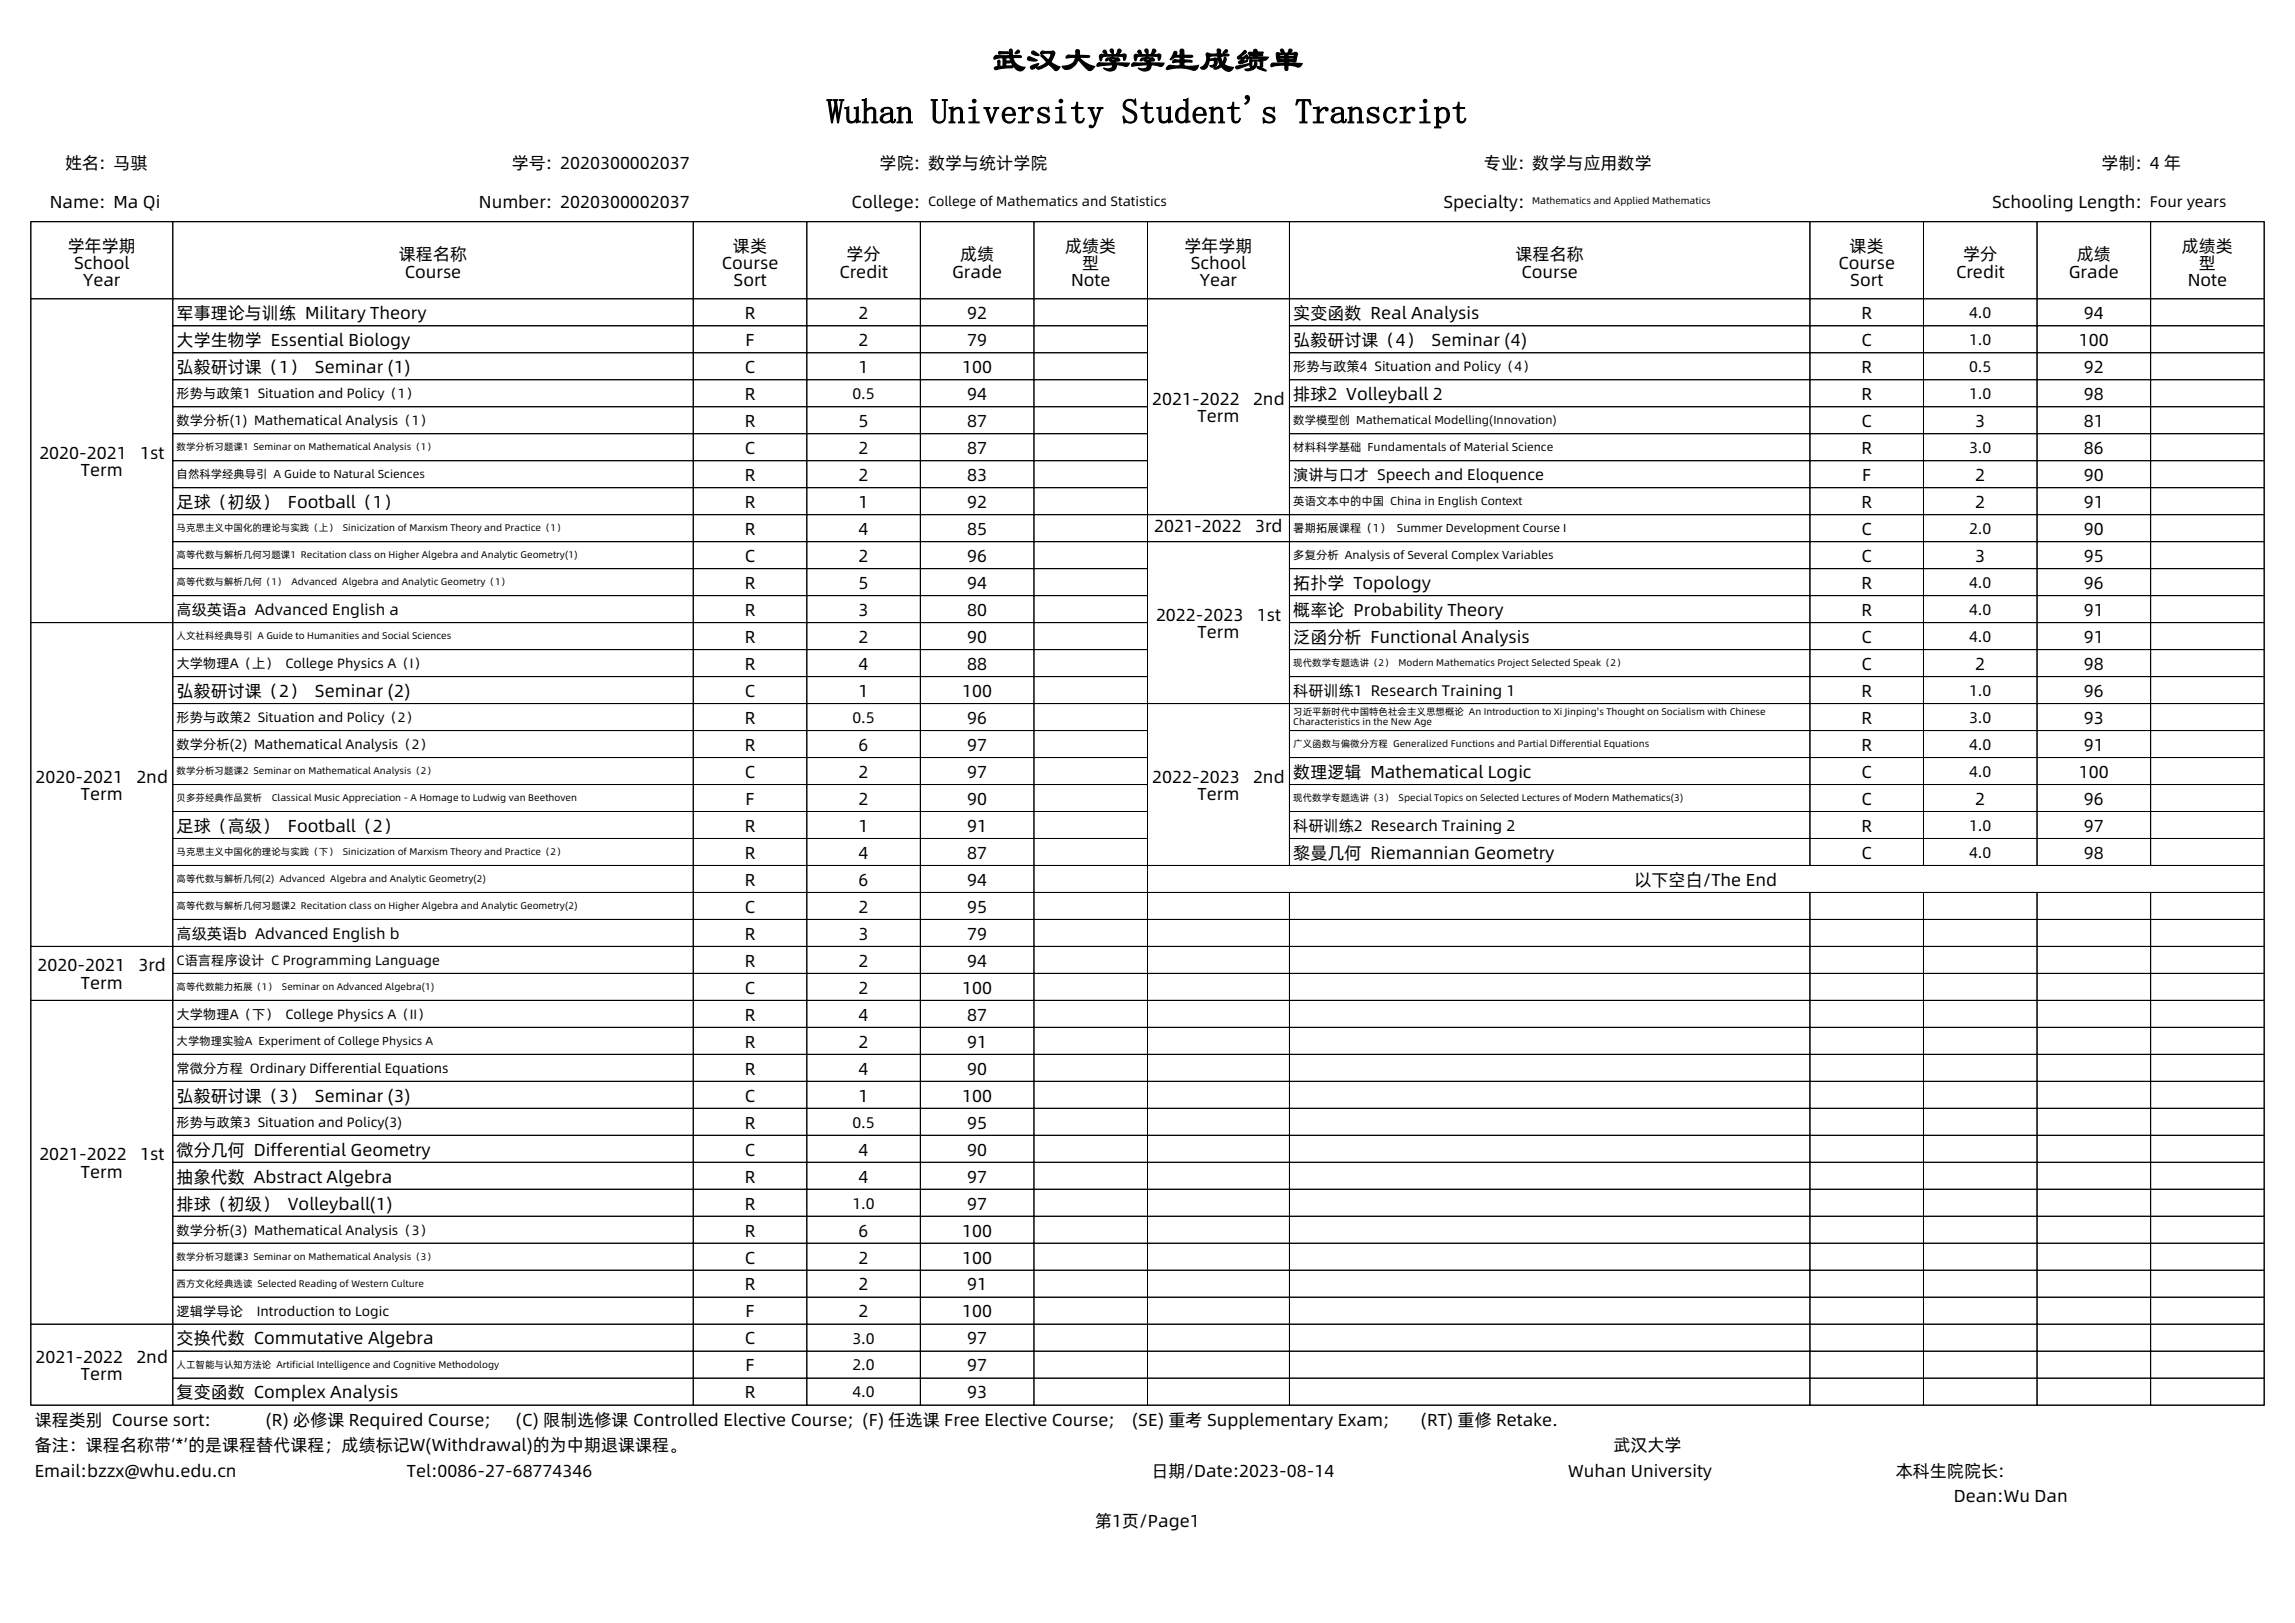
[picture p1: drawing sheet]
<svg xmlns="http://www.w3.org/2000/svg" width="420mm" height="297mm" viewBox="0 0 420 297" stroke-linecap="round" stroke-linejoin="round" font-family="sans-serif">
<defs><g id="words">
<g font-size="6.3">
<text x="181.5" y="13.1">武汉大学学生成绩单</text>
<text x="151.3" y="22.6">Wuhan University Student's Transcript</text>
</g>
<g font-size="3.2">
<text x="11.9" y="30.9">姓名: 马骐</text>
<text x="93.7" y="30.9">学号: 2020300002037</text>
<text x="161" y="30.9">学院: 数学与统计学院</text>
<text x="271.7" y="30.9">专业: 数学与应用数学</text>
<text x="384.7" y="30.9">学制: 4 年</text>
<text x="9.1" y="38.1">Name: Ma Qi</text>
<text x="87.7" y="38.1">Number: 2020300002037</text>
<text x="155.9" y="38.1">College:</text>
<text x="264.3" y="38.1">Specialty:</text>
<text x="364.7" y="38.1">Schooling Length:</text>
<text x="12.4" y="46">学年学期</text>
<text x="73" y="47.6">课程名称</text>
<text x="134.2" y="46">课类</text>
<text x="155" y="47.6">学分</text>
<text x="175.8" y="47.6">成绩</text>
<text x="195" y="46">成绩类</text>
<text x="216.8" y="46">学年学期</text>
<text x="277.5" y="47.6">课程名称</text>
<text x="338.6" y="46">课类</text>
<text x="359.4" y="47.6">学分</text>
<text x="380.2" y="47.6">成绩</text>
<text x="399.4" y="46">成绩类</text>
<text x="13.6" y="49.2">School</text>
<text x="15.2" y="52.4">Year</text>
<text x="74.1" y="50.8">Course</text>
<text x="132.1" y="49.2">Course</text>
<text x="134.3" y="52.4">Sort</text>
<text x="153.7" y="50.8">Credit</text>
<text x="174.3" y="50.8">Grade</text>
<text x="196.1" y="52.4">Note</text>
<text x="198.1" y="49.2">型</text>
<text x="218" y="49.2">School</text>
<text x="219.6" y="52.4">Year</text>
<text x="278.5" y="50.8">Course</text>
<text x="336.6" y="49.2">Course</text>
<text x="338.7" y="52.4">Sort</text>
<text x="358.1" y="50.8">Credit</text>
<text x="378.7" y="50.8">Grade</text>
<text x="400.5" y="52.4">Note</text>
<text x="402.6" y="49.2">型</text>
<text x="32.3" y="58.4">军事理论与训练 Military Theory</text>
<text x="136.3" y="58.4">R</text>
<text x="157.2" y="58.4">2</text>
<text x="177.1" y="58.4">92</text>
<text x="236.8" y="58.4">实变函数 Real Analysis</text>
<text x="340.8" y="58.4">R</text>
<text x="381.5" y="58.4">94</text>
<text x="32.3" y="63.3">大学生物学 Essential Biology</text>
<text x="136.5" y="63.3">F</text>
<text x="157.2" y="63.3">2</text>
<text x="177.1" y="63.3">79</text>
<text x="236.8" y="63.3">弘毅研讨课（4） Seminar (4)</text>
<text x="340.8" y="63.3">C</text>
<text x="380.6" y="63.3">100</text>
<text x="32.3" y="68.3">弘毅研讨课（1） Seminar (1)</text>
<text x="136.4" y="68.3">C</text>
<text x="157.2" y="68.3">1</text>
<text x="176.2" y="68.3">100</text>
<text x="340.8" y="68.3">R</text>
<text x="381.5" y="68.3">92</text>
<text x="136.3" y="73.2">R</text>
<text x="177.1" y="73.2">94</text>
<text x="210.9" y="74.1">2021-2022</text>
<text x="219.3" y="77.3">Term</text>
<text x="229.4" y="74.1">2nd</text>
<text x="236.8" y="73.2">排球2 Volleyball 2</text>
<text x="340.8" y="73.2">R</text>
<text x="381.5" y="73.2">98</text>
<text x="7.2" y="84">2020-2021</text>
<text x="25.7" y="84">1st</text>
<text x="136.3" y="78.1">R</text>
<text x="136.4" y="83.1">C</text>
<text x="157.2" y="78.1">5</text>
<text x="157.2" y="83.1">2</text>
<text x="177.1" y="78.1">87</text>
<text x="177.1" y="83.1">87</text>
<text x="340.8" y="83.1">R</text>
<text x="340.8" y="78.1">C</text>
<text x="361.6" y="78.1">3</text>
<text x="381.5" y="78.1">81</text>
<text x="381.5" y="83.1">86</text>
<text x="14.8" y="87.1">Term</text>
<text x="136.3" y="88">R</text>
<text x="157.2" y="88">2</text>
<text x="177.1" y="88">83</text>
<text x="340.9" y="88">F</text>
<text x="361.6" y="88">2</text>
<text x="381.5" y="88">90</text>
<text x="32.3" y="93">足球（初级） Football（1）</text>
<text x="136.3" y="93">R</text>
<text x="157.2" y="93">1</text>
<text x="177.1" y="93">92</text>
<text x="340.8" y="93">R</text>
<text x="361.6" y="93">2</text>
<text x="381.5" y="93">91</text>
<text x="136.3" y="97.9">R</text>
<text x="157.2" y="97.9">4</text>
<text x="177.1" y="97.9">85</text>
<text x="211.3" y="97.4">2021-2022</text>
<text x="229.8" y="97.4">3rd</text>
<text x="340.8" y="97.9">C</text>
<text x="381.5" y="97.9">90</text>
<text x="136.3" y="107.8">R</text>
<text x="136.4" y="102.8">C</text>
<text x="157.2" y="102.8">2</text>
<text x="157.2" y="107.8">5</text>
<text x="177.1" y="102.8">96</text>
<text x="177.1" y="107.8">94</text>
<text x="236.8" y="107.8">拓扑学 Topology</text>
<text x="340.8" y="107.8">R</text>
<text x="340.8" y="102.8">C</text>
<text x="361.6" y="102.8">3</text>
<text x="381.5" y="102.8">95</text>
<text x="381.5" y="107.8">96</text>
<text x="136.3" y="112.7">R</text>
<text x="157.2" y="112.7">3</text>
<text x="177.1" y="112.7">80</text>
<text x="211.6" y="113.6">2022-2023</text>
<text x="230.1" y="113.6">1st</text>
<text x="236.8" y="112.7">概率论 Probability Theory</text>
<text x="340.8" y="112.7">R</text>
<text x="381.5" y="112.7">91</text>
<text x="136.3" y="117.7">R</text>
<text x="157.2" y="117.7">2</text>
<text x="177.1" y="117.7">90</text>
<text x="219.3" y="116.8">Term</text>
<text x="236.8" y="117.7">泛函分析 Functional Analysis</text>
<text x="340.8" y="117.7">C</text>
<text x="381.5" y="117.7">91</text>
<text x="136.3" y="122.6">R</text>
<text x="157.2" y="122.6">4</text>
<text x="177.1" y="122.6">88</text>
<text x="340.8" y="122.6">C</text>
<text x="361.6" y="122.6">2</text>
<text x="381.5" y="122.6">98</text>
<text x="32.3" y="127.5">弘毅研讨课（2） Seminar (2)</text>
<text x="136.4" y="127.5">C</text>
<text x="157.2" y="127.5">1</text>
<text x="176.2" y="127.5">100</text>
<text x="340.8" y="127.5">R</text>
<text x="381.5" y="127.5">96</text>
<text x="136.3" y="132.5">R</text>
<text x="136.3" y="137.4">R</text>
<text x="157.2" y="137.4">6</text>
<text x="177.1" y="132.5">96</text>
<text x="177.1" y="137.4">97</text>
<text x="340.8" y="132.5">R</text>
<text x="340.8" y="137.4">R</text>
<text x="381.5" y="132.5">93</text>
<text x="381.5" y="137.4">91</text>
<text x="6.5" y="143.2">2020-2021</text>
<text x="25" y="143.2">2nd</text>
<text x="136.4" y="142.3">C</text>
<text x="157.2" y="142.3">2</text>
<text x="177.1" y="142.3">97</text>
<text x="210.9" y="143.2">2022-2023</text>
<text x="229.4" y="143.2">2nd</text>
<text x="236.8" y="142.3">数理逻辑 Mathematical Logic</text>
<text x="340.8" y="142.3">C</text>
<text x="380.6" y="142.3">100</text>
<text x="14.8" y="146.4">Term</text>
<text x="136.5" y="147.3">F</text>
<text x="157.2" y="147.3">2</text>
<text x="177.1" y="147.3">90</text>
<text x="219.3" y="146.4">Term</text>
<text x="340.8" y="147.3">C</text>
<text x="361.6" y="147.3">2</text>
<text x="381.5" y="147.3">96</text>
<text x="32.3" y="152.2">足球（高级） Football（2）</text>
<text x="136.3" y="152.2">R</text>
<text x="157.2" y="152.2">1</text>
<text x="177.1" y="152.2">91</text>
<text x="340.8" y="152.2">R</text>
<text x="381.5" y="152.2">97</text>
<text x="136.3" y="157.2">R</text>
<text x="157.2" y="157.2">4</text>
<text x="177.1" y="157.2">87</text>
<text x="236.8" y="157.2">黎曼几何 Riemannian Geometry</text>
<text x="340.8" y="157.2">C</text>
<text x="381.5" y="157.2">98</text>
<text x="136.3" y="162.1">R</text>
<text x="136.4" y="167">C</text>
<text x="157.2" y="162.1">6</text>
<text x="157.2" y="167">2</text>
<text x="177.1" y="162.1">94</text>
<text x="177.1" y="167">95</text>
<text x="299.2" y="162.1">以下空白/The End</text>
<text x="136.3" y="172">R</text>
<text x="157.2" y="172">3</text>
<text x="177.1" y="172">79</text>
<text x="6.9" y="177.8">2020-2021</text>
<text x="25.3" y="177.8">3rd</text>
<text x="136.3" y="176.9">R</text>
<text x="157.2" y="176.9">2</text>
<text x="177.1" y="176.9">94</text>
<text x="14.8" y="181">Term</text>
<text x="136.4" y="181.9">C</text>
<text x="157.2" y="181.9">2</text>
<text x="176.2" y="181.9">100</text>
<text x="136.3" y="186.8">R</text>
<text x="136.3" y="191.7">R</text>
<text x="157.2" y="186.8">4</text>
<text x="157.2" y="191.7">2</text>
<text x="177.1" y="186.8">87</text>
<text x="177.1" y="191.7">91</text>
<text x="136.3" y="196.7">R</text>
<text x="157.2" y="196.7">4</text>
<text x="177.1" y="196.7">90</text>
<text x="32.3" y="201.6">弘毅研讨课（3） Seminar (3)</text>
<text x="136.4" y="201.6">C</text>
<text x="157.2" y="201.6">1</text>
<text x="176.2" y="201.6">100</text>
<text x="136.3" y="206.6">R</text>
<text x="177.1" y="206.6">95</text>
<text x="7.2" y="212.4">2021-2022</text>
<text x="14.8" y="215.5">Term</text>
<text x="25.7" y="212.4">1st</text>
<text x="32.3" y="211.5">微分几何 Differential Geometry</text>
<text x="136.4" y="211.5">C</text>
<text x="157.2" y="211.5">4</text>
<text x="177.1" y="211.5">90</text>
<text x="32.3" y="216.4">抽象代数 Abstract Algebra</text>
<text x="32.3" y="221.4">排球（初级） Volleyball(1)</text>
<text x="136.3" y="216.4">R</text>
<text x="136.3" y="221.4">R</text>
<text x="157.2" y="216.4">4</text>
<text x="177.1" y="216.4">97</text>
<text x="177.1" y="221.4">97</text>
<text x="136.3" y="226.3">R</text>
<text x="157.2" y="226.3">6</text>
<text x="176.2" y="226.3">100</text>
<text x="136.4" y="231.2">C</text>
<text x="157.2" y="231.2">2</text>
<text x="176.2" y="231.2">100</text>
<text x="136.3" y="236.2">R</text>
<text x="157.2" y="236.2">2</text>
<text x="177.1" y="236.2">91</text>
<text x="136.5" y="241.1">F</text>
<text x="157.2" y="241.1">2</text>
<text x="176.2" y="241.1">100</text>
<text x="6.5" y="249.4">2021-2022</text>
<text x="25" y="249.4">2nd</text>
<text x="32.3" y="246.1">交换代数 Commutative Algebra</text>
<text x="136.4" y="246.1">C</text>
<text x="136.5" y="251">F</text>
<text x="177.1" y="246.1">97</text>
<text x="177.1" y="251">97</text>
<text x="14.8" y="252.6">Term</text>
<text x="32.3" y="255.9">复变函数 Complex Analysis</text>
<text x="136.3" y="255.9">R</text>
<text x="177.1" y="255.9">93</text>
<text x="6.3" y="261.1">课程类别 Course sort:</text>
<text x="48.6" y="261.1">(R) 必修课 Required Course;</text>
<text x="94.5" y="261.1">(C) 限制选修课 Controlled Elective Course; (F) 任选课 Free Elective Course;</text>
<text x="207.3" y="261.1">(SE) 重考 Supplementary Exam;</text>
<text x="260.1" y="261.1">(RT) 重修 Retake.</text>
<text x="6.3" y="265.6">备注：课程名称带‘*’的是课程替代课程；成绩标记W(Withdrawal)的为中期退课课程。</text>
<text x="295.4" y="265.6">武汉大学</text>
<text x="6.3" y="270.2">Email:bzzx@whu.edu.cn</text>
<text x="74.5" y="270.2">Tel:0086-27-68774346</text>
<text x="210.8" y="270.2">日期/Date:2023-08-14</text>
<text x="287.1" y="270.2">Wuhan University</text>
<text x="347.1" y="270.2">本科生院院长:</text>
<text x="357.7" y="274.8">Dean:Wu Dan</text>
<text x="200.5" y="279.4">第1页/Page1</text>
</g>
<g font-size="2.8">
<text x="393.6" y="37.9">Four years</text>
<text x="360.5" y="58.2">4.0</text>
<text x="360.5" y="63.1">1.0</text>
<text x="360.5" y="68.1">0.5</text>
<text x="156.1" y="73">0.5</text>
<text x="360.5" y="73">1.0</text>
<text x="360.5" y="82.9">3.0</text>
<text x="236.8" y="87.8">演讲与口才 Speech and Eloquence</text>
<text x="360.5" y="97.7">2.0</text>
<text x="360.5" y="107.6">4.0</text>
<text x="32.3" y="112.5">高级英语a Advanced English a</text>
<text x="360.5" y="112.5">4.0</text>
<text x="360.5" y="117.5">4.0</text>
<text x="236.8" y="127.4">科研训练1 Research Training 1</text>
<text x="360.5" y="127.4">1.0</text>
<text x="156.1" y="132.3">0.5</text>
<text x="360.5" y="132.3">3.0</text>
<text x="360.5" y="137.2">4.0</text>
<text x="360.5" y="142.2">4.0</text>
<text x="236.8" y="152">科研训练2 Research Training 2</text>
<text x="360.5" y="152">1.0</text>
<text x="360.5" y="157">4.0</text>
<text x="32.3" y="171.8">高级英语b Advanced English b</text>
<text x="156.1" y="206.4">0.5</text>
<text x="156.1" y="221.2">1.0</text>
<text x="156.1" y="245.9">3.0</text>
<text x="156.1" y="250.8">2.0</text>
<text x="156.1" y="255.8">4.0</text>
</g>
<g font-size="2.5">
<text x="169.9" y="37.7">College of Mathematics and Statistics</text>
<text x="236.8" y="67.9">形势与政策4 Situation and Policy（4）</text>
<text x="32.3" y="72.8">形势与政策1 Situation and Policy（1）</text>
<text x="32.3" y="77.8">数学分析(1) Mathematical Analysis（1）</text>
<text x="32.3" y="122.2">大学物理A（上） College Physics A（I）</text>
<text x="32.3" y="132.1">形势与政策2 Situation and Policy（2）</text>
<text x="32.3" y="137.1">数学分析(2) Mathematical Analysis（2）</text>
<text x="32.3" y="176.6">C语言程序设计 C Programming Language</text>
<text x="32.3" y="186.4">大学物理A（下） College Physics A（II）</text>
<text x="32.3" y="196.3">常微分方程 Ordinary Differential Equations</text>
<text x="32.3" y="206.2">形势与政策3 Situation and Policy(3)</text>
<text x="32.3" y="226">数学分析(3) Mathematical Analysis（3）</text>
<text x="32.3" y="240.8">逻辑学导论</text>
<text x="47" y="240.8">Introduction to Logic</text>
</g>
<g font-size="2.1">
<text x="236.8" y="77.6">数学模型创 Mathematical Modelling(Innovation)</text>
<text x="236.8" y="82.5">材料科学基础 Fundamentals of Material Science</text>
<text x="32.3" y="87.5">自然科学经典导引 A Guide to Natural Sciences</text>
<text x="236.8" y="92.4">英语文本中的中国 China in English Context</text>
<text x="236.8" y="97.4">暑期拓展课程（1） Summer Development Course I</text>
<text x="236.8" y="102.3">多复分析 Analysis of Several Complex Variables</text>
<text x="32.3" y="191.2">大学物理实验A Experiment of College Physics A</text>
</g>
<g font-size="1.8">
<text x="280.5" y="37.4">Mathematics and Applied Mathematics</text>
<text x="32.3" y="82.4">数学分析习题课1 Seminar on Mathematical Analysis（1）</text>
<text x="32.3" y="97.2">马克思主义中国化的理论与实践（上） Sinicization of Marxism Theory and Practice（1）</text>
<text x="32.3" y="102.1">高等代数与解析几何习题课1 Recitation class on Higher Algebra and Analytic Geometry(1)</text>
<text x="32.3" y="107.1">高等代数与解析几何（1） Advanced Algebra and Analytic Geometry（1）</text>
<text x="32.3" y="116.9">人文社科经典导引 A Guide to Humanities and Social Sciences</text>
<text x="236.8" y="121.9">现代数学专题选讲（2） Modern Mathematics Project Selected Speak（2）</text>
<text x="236.8" y="130.9">习近平新时代中国特色社会主义思想概论 An Introduction to Xi Jinping's Thought on Socialism with Chinese</text>
<text x="236.8" y="132.6">Characteristics in the New Age</text>
<text x="236.8" y="136.7">广义函数与偏微分方程 Generalized Functions and Partial Differential Equations</text>
<text x="32.3" y="141.6">数学分析习题课2 Seminar on Mathematical Analysis（2）</text>
<text x="32.3" y="146.6">贝多芬经典作品赏析</text>
<text x="49.8" y="146.6">Classical Music Appreciation - A Homage to Ludwig van Beethoven</text>
<text x="236.8" y="146.6">现代数学专题选讲（3） Special Topics on Selected Lectures of Modern Mathematics(3)</text>
<text x="32.3" y="156.5">马克思主义中国化的理论与实践（下） Sinicization of Marxism Theory and Practice（2）</text>
<text x="32.3" y="161.4">高等代数与解析几何(2) Advanced Algebra and Analytic Geometry(2)</text>
<text x="32.3" y="166.3">高等代数与解析几何习题课2 Recitation class on Higher Algebra and Analytic Geometry(2)</text>
<text x="32.3" y="181.2">高等代数能力拓展（1） Seminar on Advanced Algebra(1)</text>
<text x="32.3" y="230.5">数学分析习题课3 Seminar on Mathematical Analysis（3）</text>
<text x="32.3" y="235.5">西方文化经典选读 Selected Reading of Western Culture</text>
<text x="32.3" y="250.3">人工智能与认知方法论 Artificial Intelligence and Cognitive Methodology</text>
</g>
</g></defs>
<g fill="none" stroke="#000" stroke-width=".18">
<path d="M5.6 40.6h204.5v216.6h-204.5zM5.6 40.6h26v14.1h-26zM5.6 54.7h26v59.2h-26zM31.6 40.6h95.3v14.1h-95.3zM31.6 54.7h95.3v4.9h-95.3zM31.6 59.6h95.3v5h-95.3zM126.9 40.6h20.8v14.1h-20.8zM126.9 54.7h20.8v4.9h-20.8zM126.9 59.6h20.8v5h-20.8zM147.7 40.6h20.8v14.1h-20.8zM147.7 54.7h20.8v4.9h-20.8zM147.7 59.6h20.8v5h-20.8z"/>
<path d="M168.5 40.6h20.8v14.1h-20.8zM168.5 54.7h20.8v4.9h-20.8zM168.5 59.6h20.8v5h-20.8zM189.3 40.6h20.8v14.1h-20.8zM189.3 54.7h20.8v4.9h-20.8zM189.3 59.6h20.8v5h-20.8zM210.1 40.6h204.4v216.6h-204.4zM210.1 40.6h26v14.1h-26zM210.1 54.7h26v39.5h-26zM236.1 40.6h95.3v14.1h-95.3zM236.1 54.7h95.3v4.9h-95.3zM236.1 59.6h95.3v5h-95.3z"/>
<path d="M331.4 40.6h20.7v14.1h-20.7zM331.4 54.7h20.7v4.9h-20.7zM331.4 59.6h20.7v5h-20.7zM352.1 40.6h20.8v14.1h-20.8zM352.1 54.7h20.8v4.9h-20.8zM352.1 59.6h20.8v5h-20.8zM372.9 40.6h20.8v14.1h-20.8zM372.9 54.7h20.8v4.9h-20.8zM372.9 59.6h20.8v5h-20.8zM393.7 40.6h20.8v14.1h-20.8zM393.7 54.7h20.8v4.9h-20.8zM393.7 59.6h20.8v5h-20.8z"/>
<path d="M31.6 64.6h95.3v4.9h-95.3zM31.6 69.5h95.3v4.9h-95.3zM31.6 74.4h95.3v5h-95.3zM31.6 79.4h95.3v4.9h-95.3zM126.9 64.6h20.8v4.9h-20.8zM126.9 69.5h20.8v4.9h-20.8zM126.9 74.4h20.8v5h-20.8zM126.9 79.4h20.8v4.9h-20.8zM147.7 64.6h20.8v4.9h-20.8zM147.7 69.5h20.8v4.9h-20.8zM147.7 74.4h20.8v5h-20.8zM147.7 79.4h20.8v4.9h-20.8z"/>
<path d="M168.5 64.6h20.8v4.9h-20.8zM168.5 69.5h20.8v4.9h-20.8zM168.5 74.4h20.8v5h-20.8zM168.5 79.4h20.8v4.9h-20.8zM189.3 64.6h20.8v4.9h-20.8zM189.3 69.5h20.8v4.9h-20.8zM189.3 74.4h20.8v5h-20.8zM189.3 79.4h20.8v4.9h-20.8zM236.1 64.6h95.3v4.9h-95.3zM236.1 69.5h95.3v4.9h-95.3zM236.1 74.4h95.3v5h-95.3zM236.1 79.4h95.3v4.9h-95.3z"/>
<path d="M331.4 64.6h20.7v4.9h-20.7zM331.4 69.5h20.7v4.9h-20.7zM331.4 74.4h20.7v5h-20.7zM331.4 79.4h20.7v4.9h-20.7zM352.1 64.6h20.8v4.9h-20.8zM352.1 69.5h20.8v4.9h-20.8zM352.1 74.4h20.8v5h-20.8zM352.1 79.4h20.8v4.9h-20.8zM372.9 64.6h20.8v4.9h-20.8zM372.9 69.5h20.8v4.9h-20.8zM372.9 74.4h20.8v5h-20.8zM372.9 79.4h20.8v4.9h-20.8z"/>
<path d="M393.7 64.6h20.8v4.9h-20.8zM393.7 69.5h20.8v4.9h-20.8zM393.7 74.4h20.8v5h-20.8zM393.7 79.4h20.8v4.9h-20.8zM31.6 84.3h95.3v5h-95.3zM31.6 89.3h95.3v4.9h-95.3zM31.6 94.2h95.3v4.9h-95.3zM31.6 99.1h95.3v5h-95.3zM126.9 84.3h20.8v5h-20.8zM126.9 89.3h20.8v4.9h-20.8zM126.9 94.2h20.8v4.9h-20.8zM126.9 99.1h20.8v5h-20.8z"/>
<path d="M147.7 84.3h20.8v5h-20.8zM147.7 89.3h20.8v4.9h-20.8zM147.7 94.2h20.8v4.9h-20.8zM147.7 99.1h20.8v5h-20.8zM168.5 84.3h20.8v5h-20.8zM168.5 89.3h20.8v4.9h-20.8zM168.5 94.2h20.8v4.9h-20.8zM168.5 99.1h20.8v5h-20.8zM189.3 84.3h20.8v5h-20.8zM189.3 89.3h20.8v4.9h-20.8zM189.3 94.2h20.8v4.9h-20.8zM189.3 99.1h20.8v5h-20.8z"/>
<path d="M210.1 94.2h26v4.9h-26zM210.1 99.1h26v29.7h-26zM236.1 84.3h95.3v5h-95.3zM236.1 89.3h95.3v4.9h-95.3zM236.1 94.2h95.3v4.9h-95.3zM236.1 99.1h95.3v5h-95.3zM331.4 84.3h20.7v5h-20.7zM331.4 89.3h20.7v4.9h-20.7zM331.4 94.2h20.7v4.9h-20.7zM331.4 99.1h20.7v5h-20.7zM352.1 84.3h20.8v5h-20.8zM352.1 89.3h20.8v4.9h-20.8z"/>
<path d="M352.1 94.2h20.8v4.9h-20.8zM352.1 99.1h20.8v5h-20.8zM372.9 84.3h20.8v5h-20.8zM372.9 89.3h20.8v4.9h-20.8zM372.9 94.2h20.8v4.9h-20.8zM372.9 99.1h20.8v5h-20.8zM393.7 84.3h20.8v5h-20.8zM393.7 89.3h20.8v4.9h-20.8zM393.7 94.2h20.8v4.9h-20.8zM393.7 99.1h20.8v5h-20.8zM5.6 113.9h26v59.3h-26zM31.6 104.1h95.3v4.9h-95.3z"/>
<path d="M31.6 109h95.3v4.9h-95.3zM31.6 113.9h95.3v5h-95.3zM31.6 118.9h95.3v4.9h-95.3zM126.9 104.1h20.8v4.9h-20.8zM126.9 109h20.8v4.9h-20.8zM126.9 113.9h20.8v5h-20.8zM126.9 118.9h20.8v4.9h-20.8zM147.7 104.1h20.8v4.9h-20.8zM147.7 109h20.8v4.9h-20.8zM147.7 113.9h20.8v5h-20.8zM147.7 118.9h20.8v4.9h-20.8zM168.5 104.1h20.8v4.9h-20.8z"/>
<path d="M168.5 109h20.8v4.9h-20.8zM168.5 113.9h20.8v5h-20.8zM168.5 118.9h20.8v4.9h-20.8zM189.3 104.1h20.8v4.9h-20.8zM189.3 109h20.8v4.9h-20.8zM189.3 113.9h20.8v5h-20.8zM189.3 118.9h20.8v4.9h-20.8zM236.1 104.1h95.3v4.9h-95.3zM236.1 109h95.3v4.9h-95.3zM236.1 113.9h95.3v5h-95.3zM236.1 118.9h95.3v4.9h-95.3zM331.4 104.1h20.7v4.9h-20.7z"/>
<path d="M331.4 109h20.7v4.9h-20.7zM331.4 113.9h20.7v5h-20.7zM331.4 118.9h20.7v4.9h-20.7zM352.1 104.1h20.8v4.9h-20.8zM352.1 109h20.8v4.9h-20.8zM352.1 113.9h20.8v5h-20.8zM352.1 118.9h20.8v4.9h-20.8zM372.9 104.1h20.8v4.9h-20.8zM372.9 109h20.8v4.9h-20.8zM372.9 113.9h20.8v5h-20.8zM372.9 118.9h20.8v4.9h-20.8zM393.7 104.1h20.8v4.9h-20.8z"/>
<path d="M393.7 109h20.8v4.9h-20.8zM393.7 113.9h20.8v5h-20.8zM393.7 118.9h20.8v4.9h-20.8zM31.6 123.8h95.3v5h-95.3zM31.6 128.8h95.3v4.9h-95.3zM31.6 133.7h95.3v4.9h-95.3zM31.6 138.6h95.3v5h-95.3zM126.9 123.8h20.8v5h-20.8zM126.9 128.8h20.8v4.9h-20.8zM126.9 133.7h20.8v4.9h-20.8zM126.9 138.6h20.8v5h-20.8zM147.7 123.8h20.8v5h-20.8z"/>
<path d="M147.7 128.8h20.8v4.9h-20.8zM147.7 133.7h20.8v4.9h-20.8zM147.7 138.6h20.8v5h-20.8zM168.5 123.8h20.8v5h-20.8zM168.5 128.8h20.8v4.9h-20.8zM168.5 133.7h20.8v4.9h-20.8zM168.5 138.6h20.8v5h-20.8zM189.3 123.8h20.8v5h-20.8zM189.3 128.8h20.8v4.9h-20.8zM189.3 133.7h20.8v4.9h-20.8zM189.3 138.6h20.8v5h-20.8zM210.1 128.8h26v29.6h-26z"/>
<path d="M236.1 123.8h95.3v5h-95.3zM236.1 128.8h95.3v4.9h-95.3zM236.1 133.7h95.3v4.9h-95.3zM236.1 138.6h95.3v5h-95.3zM331.4 123.8h20.7v5h-20.7zM331.4 128.8h20.7v4.9h-20.7zM331.4 133.7h20.7v4.9h-20.7zM331.4 138.6h20.7v5h-20.7zM352.1 123.8h20.8v5h-20.8zM352.1 128.8h20.8v4.9h-20.8zM352.1 133.7h20.8v4.9h-20.8zM352.1 138.6h20.8v5h-20.8z"/>
<path d="M372.9 123.8h20.8v5h-20.8zM372.9 128.8h20.8v4.9h-20.8zM372.9 133.7h20.8v4.9h-20.8zM372.9 138.6h20.8v5h-20.8zM393.7 123.8h20.8v5h-20.8zM393.7 128.8h20.8v4.9h-20.8zM393.7 133.7h20.8v4.9h-20.8zM393.7 138.6h20.8v5h-20.8zM31.6 143.6h95.3v4.9h-95.3zM31.6 148.5h95.3v5h-95.3zM31.6 153.5h95.3v4.9h-95.3zM31.6 158.4h95.3v4.9h-95.3z"/>
<path d="M126.9 143.6h20.8v4.9h-20.8zM126.9 148.5h20.8v5h-20.8zM126.9 153.5h20.8v4.9h-20.8zM126.9 158.4h20.8v4.9h-20.8zM147.7 143.6h20.8v4.9h-20.8zM147.7 148.5h20.8v5h-20.8zM147.7 153.5h20.8v4.9h-20.8zM147.7 158.4h20.8v4.9h-20.8zM168.5 143.6h20.8v4.9h-20.8zM168.5 148.5h20.8v5h-20.8zM168.5 153.5h20.8v4.9h-20.8zM168.5 158.4h20.8v4.9h-20.8z"/>
<path d="M189.3 143.6h20.8v4.9h-20.8zM189.3 148.5h20.8v5h-20.8zM189.3 153.5h20.8v4.9h-20.8zM189.3 158.4h20.8v4.9h-20.8zM210.1 158.4h204.4v4.9h-204.4zM236.1 143.6h95.3v4.9h-95.3zM236.1 148.5h95.3v5h-95.3zM236.1 153.5h95.3v4.9h-95.3zM331.4 143.6h20.7v4.9h-20.7zM331.4 148.5h20.7v5h-20.7zM331.4 153.5h20.7v4.9h-20.7zM352.1 143.6h20.8v4.9h-20.8z"/>
<path d="M352.1 148.5h20.8v5h-20.8zM352.1 153.5h20.8v4.9h-20.8zM372.9 143.6h20.8v4.9h-20.8zM372.9 148.5h20.8v5h-20.8zM372.9 153.5h20.8v4.9h-20.8zM393.7 143.6h20.8v4.9h-20.8zM393.7 148.5h20.8v5h-20.8zM393.7 153.5h20.8v4.9h-20.8zM5.6 173.2h26v9.9h-26zM31.6 163.3h95.3v5h-95.3zM31.6 168.3h95.3v4.9h-95.3zM31.6 173.2h95.3v5h-95.3z"/>
<path d="M31.6 178.2h95.3v4.9h-95.3zM126.9 163.3h20.8v5h-20.8zM126.9 168.3h20.8v4.9h-20.8zM126.9 173.2h20.8v5h-20.8zM126.9 178.2h20.8v4.9h-20.8zM147.7 163.3h20.8v5h-20.8zM147.7 168.3h20.8v4.9h-20.8zM147.7 173.2h20.8v5h-20.8zM147.7 178.2h20.8v4.9h-20.8zM168.5 163.3h20.8v5h-20.8zM168.5 168.3h20.8v4.9h-20.8zM168.5 173.2h20.8v5h-20.8z"/>
<path d="M168.5 178.2h20.8v4.9h-20.8zM189.3 163.3h20.8v5h-20.8zM189.3 168.3h20.8v4.9h-20.8zM189.3 173.2h20.8v5h-20.8zM189.3 178.2h20.8v4.9h-20.8zM210.1 163.3h26v5h-26zM210.1 168.3h26v4.9h-26zM210.1 173.2h26v5h-26zM210.1 178.2h26v4.9h-26zM236.1 163.3h95.3v5h-95.3zM236.1 168.3h95.3v4.9h-95.3zM236.1 173.2h95.3v5h-95.3z"/>
<path d="M236.1 178.2h95.3v4.9h-95.3zM331.4 163.3h20.7v5h-20.7zM331.4 168.3h20.7v4.9h-20.7zM331.4 173.2h20.7v5h-20.7zM331.4 178.2h20.7v4.9h-20.7zM352.1 163.3h20.8v5h-20.8zM352.1 168.3h20.8v4.9h-20.8zM352.1 173.2h20.8v5h-20.8zM352.1 178.2h20.8v4.9h-20.8zM372.9 163.3h20.8v5h-20.8zM372.9 168.3h20.8v4.9h-20.8zM372.9 173.2h20.8v5h-20.8z"/>
<path d="M372.9 178.2h20.8v4.9h-20.8zM393.7 163.3h20.8v5h-20.8zM393.7 168.3h20.8v4.9h-20.8zM393.7 173.2h20.8v5h-20.8zM393.7 178.2h20.8v4.9h-20.8zM5.6 183.1h26v59.3h-26zM31.6 183.1h95.3v4.9h-95.3zM31.6 188h95.3v5h-95.3zM31.6 193h95.3v4.9h-95.3zM31.6 197.9h95.3v4.9h-95.3zM126.9 183.1h20.8v4.9h-20.8zM126.9 188h20.8v5h-20.8z"/>
<path d="M126.9 193h20.8v4.9h-20.8zM126.9 197.9h20.8v4.9h-20.8zM147.7 183.1h20.8v4.9h-20.8zM147.7 188h20.8v5h-20.8zM147.7 193h20.8v4.9h-20.8zM147.7 197.9h20.8v4.9h-20.8zM168.5 183.1h20.8v4.9h-20.8zM168.5 188h20.8v5h-20.8zM168.5 193h20.8v4.9h-20.8zM168.5 197.9h20.8v4.9h-20.8zM189.3 183.1h20.8v4.9h-20.8zM189.3 188h20.8v5h-20.8z"/>
<path d="M189.3 193h20.8v4.9h-20.8zM189.3 197.9h20.8v4.9h-20.8zM210.1 183.1h26v4.9h-26zM210.1 188h26v5h-26zM210.1 193h26v4.9h-26zM210.1 197.9h26v4.9h-26zM236.1 183.1h95.3v4.9h-95.3zM236.1 188h95.3v5h-95.3zM236.1 193h95.3v4.9h-95.3zM236.1 197.9h95.3v4.9h-95.3zM331.4 183.1h20.7v4.9h-20.7zM331.4 188h20.7v5h-20.7z"/>
<path d="M331.4 193h20.7v4.9h-20.7zM331.4 197.9h20.7v4.9h-20.7zM352.1 183.1h20.8v4.9h-20.8zM352.1 188h20.8v5h-20.8zM352.1 193h20.8v4.9h-20.8zM352.1 197.9h20.8v4.9h-20.8zM372.9 183.1h20.8v4.9h-20.8zM372.9 188h20.8v5h-20.8zM372.9 193h20.8v4.9h-20.8zM372.9 197.9h20.8v4.9h-20.8zM393.7 183.1h20.8v4.9h-20.8zM393.7 188h20.8v5h-20.8z"/>
<path d="M393.7 193h20.8v4.9h-20.8zM393.7 197.9h20.8v4.9h-20.8zM31.6 202.8h95.3v5h-95.3zM31.6 207.8h95.3v4.9h-95.3zM31.6 212.7h95.3v5h-95.3zM31.6 217.7h95.3v4.9h-95.3zM126.9 202.8h20.8v5h-20.8zM126.9 207.8h20.8v4.9h-20.8zM126.9 212.7h20.8v5h-20.8zM126.9 217.7h20.8v4.9h-20.8zM147.7 202.8h20.8v5h-20.8zM147.7 207.8h20.8v4.9h-20.8z"/>
<path d="M147.7 212.7h20.8v5h-20.8zM147.7 217.7h20.8v4.9h-20.8zM168.5 202.8h20.8v5h-20.8zM168.5 207.8h20.8v4.9h-20.8zM168.5 212.7h20.8v5h-20.8zM168.5 217.7h20.8v4.9h-20.8zM189.3 202.8h20.8v5h-20.8zM189.3 207.8h20.8v4.9h-20.8zM189.3 212.7h20.8v5h-20.8zM189.3 217.7h20.8v4.9h-20.8zM210.1 202.8h26v5h-26zM210.1 207.8h26v4.9h-26z"/>
<path d="M210.1 212.7h26v5h-26zM210.1 217.7h26v4.9h-26zM236.1 202.8h95.3v5h-95.3zM236.1 207.8h95.3v4.9h-95.3zM236.1 212.7h95.3v5h-95.3zM236.1 217.7h95.3v4.9h-95.3zM331.4 202.8h20.7v5h-20.7zM331.4 207.8h20.7v4.9h-20.7zM331.4 212.7h20.7v5h-20.7zM331.4 217.7h20.7v4.9h-20.7zM352.1 202.8h20.8v5h-20.8zM352.1 207.8h20.8v4.9h-20.8z"/>
<path d="M352.1 212.7h20.8v5h-20.8zM352.1 217.7h20.8v4.9h-20.8zM372.9 202.8h20.8v5h-20.8zM372.9 207.8h20.8v4.9h-20.8zM372.9 212.7h20.8v5h-20.8zM372.9 217.7h20.8v4.9h-20.8zM393.7 202.8h20.8v5h-20.8zM393.7 207.8h20.8v4.9h-20.8zM393.7 212.7h20.8v5h-20.8zM393.7 217.7h20.8v4.9h-20.8zM31.6 222.6h95.3v4.9h-95.3zM31.6 227.5h95.3v5h-95.3z"/>
<path d="M31.6 232.5h95.3v4.9h-95.3zM31.6 237.4h95.3v5h-95.3zM126.9 222.6h20.8v4.9h-20.8zM126.9 227.5h20.8v5h-20.8zM126.9 232.5h20.8v4.9h-20.8zM126.9 237.4h20.8v5h-20.8zM147.7 222.6h20.8v4.9h-20.8zM147.7 227.5h20.8v5h-20.8zM147.7 232.5h20.8v4.9h-20.8zM147.7 237.4h20.8v5h-20.8zM168.5 222.6h20.8v4.9h-20.8zM168.5 227.5h20.8v5h-20.8z"/>
<path d="M168.5 232.5h20.8v4.9h-20.8zM168.5 237.4h20.8v5h-20.8zM189.3 222.6h20.8v4.9h-20.8zM189.3 227.5h20.8v5h-20.8zM189.3 232.5h20.8v4.9h-20.8zM189.3 237.4h20.8v5h-20.8zM210.1 222.6h26v4.9h-26zM210.1 227.5h26v5h-26zM210.1 232.5h26v4.9h-26zM210.1 237.4h26v5h-26zM236.1 222.6h95.3v4.9h-95.3zM236.1 227.5h95.3v5h-95.3z"/>
<path d="M236.1 232.5h95.3v4.9h-95.3zM236.1 237.4h95.3v5h-95.3zM331.4 222.6h20.7v4.9h-20.7zM331.4 227.5h20.7v5h-20.7zM331.4 232.5h20.7v4.9h-20.7zM331.4 237.4h20.7v5h-20.7zM352.1 222.6h20.8v4.9h-20.8zM352.1 227.5h20.8v5h-20.8zM352.1 232.5h20.8v4.9h-20.8zM352.1 237.4h20.8v5h-20.8zM372.9 222.6h20.8v4.9h-20.8zM372.9 227.5h20.8v5h-20.8z"/>
<path d="M372.9 232.5h20.8v4.9h-20.8zM372.9 237.4h20.8v5h-20.8zM393.7 222.6h20.8v4.9h-20.8zM393.7 227.5h20.8v5h-20.8zM393.7 232.5h20.8v4.9h-20.8zM393.7 237.4h20.8v5h-20.8zM5.6 242.4h26v14.8h-26zM31.6 242.4h95.3v4.9h-95.3zM31.6 247.3h95.3v4.9h-95.3zM31.6 252.2h95.3v5h-95.3zM126.9 242.4h20.8v4.9h-20.8zM126.9 247.3h20.8v4.9h-20.8z"/>
<path d="M126.9 252.2h20.8v5h-20.8zM147.7 242.4h20.8v4.9h-20.8zM147.7 247.3h20.8v4.9h-20.8zM147.7 252.2h20.8v5h-20.8zM168.5 242.4h20.8v4.9h-20.8zM168.5 247.3h20.8v4.9h-20.8zM168.5 252.2h20.8v5h-20.8zM189.3 242.4h20.8v4.9h-20.8zM189.3 247.3h20.8v4.9h-20.8zM189.3 252.2h20.8v5h-20.8zM210.1 242.4h26v4.9h-26zM210.1 247.3h26v4.9h-26z"/>
<path d="M210.1 252.2h26v5h-26zM236.1 242.4h95.3v4.9h-95.3zM236.1 247.3h95.3v4.9h-95.3zM236.1 252.2h95.3v5h-95.3zM331.4 242.4h20.7v4.9h-20.7zM331.4 247.3h20.7v4.9h-20.7zM331.4 252.2h20.7v5h-20.7zM352.1 242.4h20.8v4.9h-20.8zM352.1 247.3h20.8v4.9h-20.8zM352.1 252.2h20.8v5h-20.8zM372.9 242.4h20.8v4.9h-20.8zM372.9 247.3h20.8v4.9h-20.8z"/>
<path d="M372.9 252.2h20.8v5h-20.8zM393.7 242.4h20.8v4.9h-20.8zM393.7 247.3h20.8v4.9h-20.8zM393.7 252.2h20.8v5h-20.8z"/>
</g>
<use href="#words"/>
</svg>
